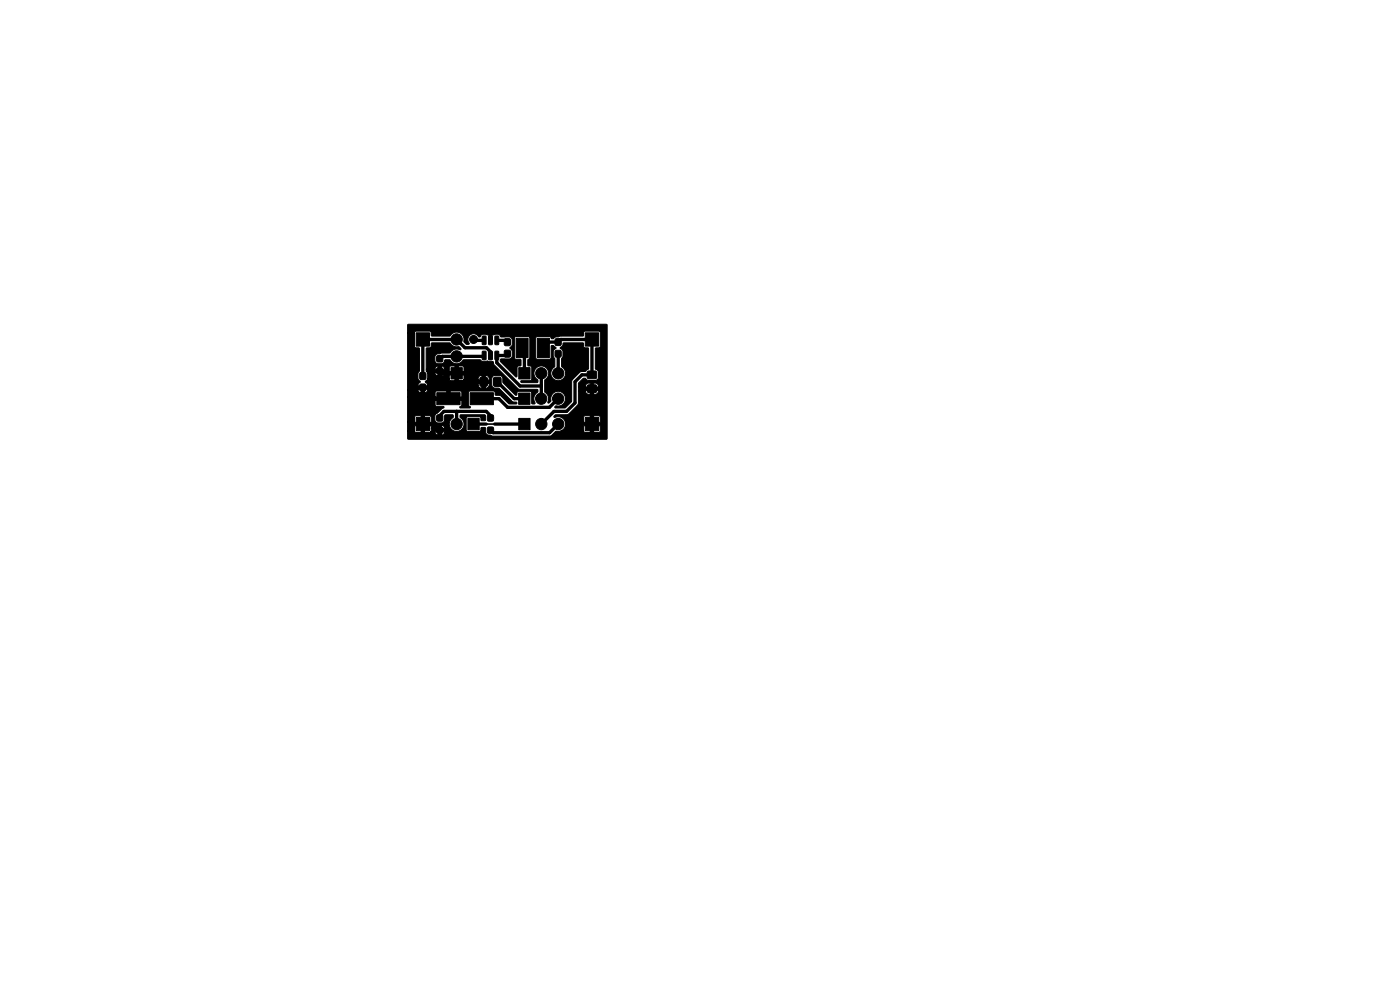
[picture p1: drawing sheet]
<svg xmlns="http://www.w3.org/2000/svg" width="210mm" height="148mm" viewBox="0 0 210 148" stroke-linecap="round" stroke-linejoin="round" font-family="sans-serif">
<g fill="#000" stroke="#000" stroke-width=".15">
<path d="M62.5 50h2v2h-2zM63.1 56h.8v.9h-.8zM63.1 57.7h.8v.9h-.8zM65.6 55.3h.8v.8h-.8zM65.6 53.4h.8v.9h-.8zM65.6 59h3.5v1.8h-3.5zM67.7 55.2h1.7v1.7h-1.7zM72.5 50.5l.4-.1 .1 .1v1.1l-.1 .1h-.5zM72.5 52.7h.4l.1 .1v1.1l-.1 .1-.5-.1zM72.1 56.7h1v1.2h-1zM73.4 50.5l.4-.1 .1 .1 .1 1.1-.1 .1h-.5zM73.4 52.7h.4l.1 .1 .1 1.1-.1 .1-.5-.1z"/>
<path d="M70.6 59h3.5v1.8h-3.5zM74.4 50.5l.4-.1 .1 .1v1.1l-.1 .1h-.5zM74.4 52.7h.4l.1 .1v1.1l-.1 .1-.5-.1zM74.2 56.7h1v1.2h-1zM75.8 52.6h.8v1h-.8zM75.8 50.9h.8v.9h-.8zM77.5 50.8h1.8v2.9h-1.8zM77.9 55.2h1.7v1.7h-1.7zM80.7 50.8h1.8v2.9h-1.8zM83.4 52.7h.8v.9h-.8zM83.4 50.9h.8v.9h-.8zM87.9 50h2v2h-2z"/>
<path d="M88.2 57.8h1.4v1.1h-1.4zM88.2 55.8h1.4v1h-1.4zM61.2 48.7h29.9l.1 17.2h-30v-1.2h1l.3 .2h2.8l.3 .4h.7l.3-.1 .2-.4h-.5v.5h-.5v-.5l-1.2 .1 .2-.6h2l-.2-.3-.2-.2h-.1v.5h-.5v-.5l-.4 .2-.1 .3h-.5l-.1-.4h-.9v1h-.6v-1h-.9l-.1 .8h-1v-1.3h3.6l-.1-.8-.2-.2h-.7v1h-.6v-1l-.9 .1-.1 .9h-1v-3.8h8.1l.1-.7-.3-.2h-1.5v.9h-.5v-.9h-1.5l-.2 .2-.1 .7h-4.1v-1.1h1.6l.1 .3 .3 .2 .8-.1 .2-.4v-.1h-.4v.5h-.6v-.5l-2 .1v-8.6h1l.1 2.2 .1 .1h.5l.1 .1v3.4l-.2 .3v.8l.3 .5-.3 .3v.3h1.4v-.1h7.6l.1 .3 .3 .2 1-.1 .2-.2 .1-.4h-.6v.6h-.5v-.6h-.6v.2h-7.6l-.3-.5 .3-.4h3.3l.2 .2h5.8l-.1-.5-.4-.2h-.1v.6h-.5v-.6a.5 .5 0 0 0-.6 .4v.2h-2.2l.1-.7h-.8l-.1 .8h-.5v-.8h-.8v.6h-3.3v-.9h1.1l.3 .4h.7l.3-.1 .2-.3-.5-.1v.5h-.5v-.5l-1.6 .1-.1-.2h5.6v-.7l-.3-.2h-.6v.9h-.5v-.9l-.7 .1-.1 .8h-3.4l-.1-.4h2.8l-.2-.3-.3-.2v.5h-.5v-.5l-.4 .2-.1 .3h-1.3v-3.1l.1-.1 .6-.1 .1-.6h2.7l.7 .5 .8 .1 .2 .3v.1a1.28 1.28 0 0 0-1.6 .4l-.1 .1h-1.1l-.6 .1a.48 .48 0 0 0-.5 .5v.6l.4 .4 .8-.1 .3-.5h.8a1.19 1.19 0 0 0 2 0h2.5l.4 .3 .7-.1 .8 .1 .3 .5 3.5 3.6 2.9 .1h.1v.3a1.31 1.31 0 0 0-.4 1.8h-.5l-.1-1.8h-2l-.1 .1-.1 .4h-.2l-1.8-1.8-.1-.7-.1-.3-.3-.1h-.8l-.3 .1-.1 .3v1l.1 .3 .3 .2h.6l2 1.9 .7 .2v.2h-1.2l-1.2-1.2-.8-.1-.1-.4-.1-.2h-3.6l-.3 .2v1.9l.4 .4-.2 .1h-1.3a.24 .24 0 0 1 .1-.4v-.8h-4l.1 .8 1.2 .1a.18 .18 0 0 1 0 .2 .18 .18 0 0 1-.2 .1l-1 1-.1 .7a.48 .48 0 0 0 .5 .5h.6l.2-.2 .2-.2v-.7l.1-.1h1.1l.1 .4a1.12 1.12 0 0 0-.4 1.7 1.12 1.12 0 0 0 1.8-.1 1.12 1.12 0 0 0-.4-1.6v-.3l.1-.1h3.6l.1 .1v.6l-.1 .2-.5-.1-.1-.4-.2-.1h-1.9l-.1 2 .2 .2h1.8l.2-.2 .1-.4h.5h.1v.7l.2 .3 .8 .3h8.6l.3-.1 .7-.7h4.1l.3 .2h2l.2-.2v-.8h-.9v1h-.6v-1h-1v.8h-3.3l.3-.3 .2-.3 .1-.7h5.3v-.8l-.2-.2h-.8v1h-.6v-1l-.9 .1-.1 .9h-2.7a1.14 1.14 0 0 0-1.6-.7l-.1-.2 .2-.2 1.9-.1 1.4-1.4 .2-.3v-1.8h1l.2 .3 .2 .2h1.1a.49 .49 0 0 0 .5-.6h-.7v.6h-.6v-.6l-1.7 .1v-.6h3a.5 .5 0 0 0-.5-.6h-.2v.6h-.6v-.6l-.5 .1-.2 .5h-1v-.6l.7-.7h.3l.5 .3h1.1l.3-.2 .1-1.1-.5-.5v-3l.1-.1h.5l.1-.1v-2.3l-2.2-.1-.2 .2-.1 .5-3.5 .1-.6 .1-.4 .3-.3-.1-.3-.3h-1.9l-.1 .3v3.1h2.2l.1-1.9a.46 .46 0 0 1 .7 .3l-.3 .2-.1 .3v.7l.2 .4v1.2a1.11 1.11 0 0 0-.4 1.6 1.11 1.11 0 0 0 1.7 .1l.3-.5v-.5l-.1-.3-.5-.5v-1.1l.2-.4v-.7l-.4-.6 .3-.2 .3-.5h2.9l.1 .6 .6 .1 .1 .1v3.1l-.5 .4h-.8l-1.2 1.3-.1 3.2-.9 .9h-1.6a.34 .34 0 0 1 .6-.2l.5-.2 .4-.5a1.13 1.13 0 0 0-1-1.6 1.13 1.13 0 0 0-1.1 1.5l-.3 .3-.1-.2a1.13 1.13 0 0 0-.5-1.4v-1.8l.4-.4 .2-.7a1.13 1.13 0 0 0-1.7-.9 1.13 1.13 0 0 0 .1 2v.3h-.1h-2.3l-.2-.1 .1-.2h1.4l.2-.2-.1-1.8-.5-.3v-.7l.3-.4v-2.9l-.2-.3h-1.9l-.2 .2v3.1l.1 .1h.7l.2 .2-.1 .8-.4 .1-.1 .1-.1 1.4-.2 .1-2.2-2.3-.1-.2 .1-.2h1.3l.4-.3v-.9l-.3-.5 .3-.4v-.8a.48 .48 0 0 0-.4-.4h-1.2l-.4-.4-.8 .1-.2-.1v1.1h-.4l-.1-.1v-1l-.2 .1-.7-.1-.3 .1a.23 .23 0 0 1-.3 .3l-.4-.4-.3-.1-.7 .2-.2 .5v.3l.2 .5-.1 .1h-.4l-.3-.3v-.6a1.12 1.12 0 0 0-1-.9 1.12 1.12 0 0 0-1.1 .5l-2.7 .1-.1-.1-.1-.5-.2-.2h-2l-.3 .2h-1zM62.5 62.7h2v2h-2zM65.6 62.3h.8v.9h-.8zM65.6 64.2h.8v.8h-.8zM70.3 62.8h1.7v1.7h-1.7zM73.3 64.2h.8v.8h-.8zM73.3 62.3h.8v.9h-.8zM77.9 59h1.7v1.7h-1.7zM77.9 62.8h1.7v1.7h-1.7zM87.9 62.7h2v2h-2z"/>
<circle cx="68.6" cy="53.5" r=".85"/>
<circle cx="68.6" cy="51" r=".85"/>
<circle cx="71.1" cy="51" r=".6"/>
<circle cx="81.3" cy="59.9" r=".85"/>
<circle cx="81.3" cy="56" r=".85"/>
<circle cx="83.8" cy="59.9" r=".85"/>
<circle cx="83.8" cy="56" r=".85"/>
<circle cx="68.6" cy="63.7" r=".85"/>
<circle cx="81.3" cy="63.7" r=".85"/>
<circle cx="83.8" cy="63.7" r=".85"/>
</g>
<g fill="none" stroke="#000" stroke-width=".5">
<path d="M66 55.7l.4 .3h2.2v1.3M67.7 58.2h-4.2v5.5h1.6l.9 .9M68.6 57.3h4M68.6 57.3l-1.3 1.2v1.4M71.1 51l.2 .1h1.4M72.4 59.9h2.5l1.3 1.3h6.3l1.3-1.3M72.7 53.4l-.1 .1h-6.2l-.4 .4M73.7 53.4v-.6l-.6-.6h-3.3l-1.2-1.2h-5.1v5.4M74.6 51.1h1.3l.3 .3M74.7 57.3l2.5 2.6h1.5M76.2 53.1l-.3 .3h-1.3v1.1l3.5 3.4h3.2M78.4 52.2l.4 .4v3.4"/>
<path d="M81.3 56v3.8M81.3 57.9h.1M81.3 59.8v.1M81.3 56v.1M81.6 52.2l.9-.8h1.3l.4-.4h4.7v5.3h-1.5l-1 1v3.2l-1.3 1.3h-1.9l-1.9 1.9M83.8 53.1v2.9M88.9 58.3v5.4M66 62.7v-.3l.7-.6h6.3l.7 .6v.3M68.6 61.8v1.9M71.1 63.7h1.9M74.3 63.7h4.5M83.8 63.7l-1.3 1.3h-8.5l-.3-.4"/>
</g>
<path d="M73 63.7h1.3" fill="none" stroke="#000" stroke-width=".25"/>
</svg>
